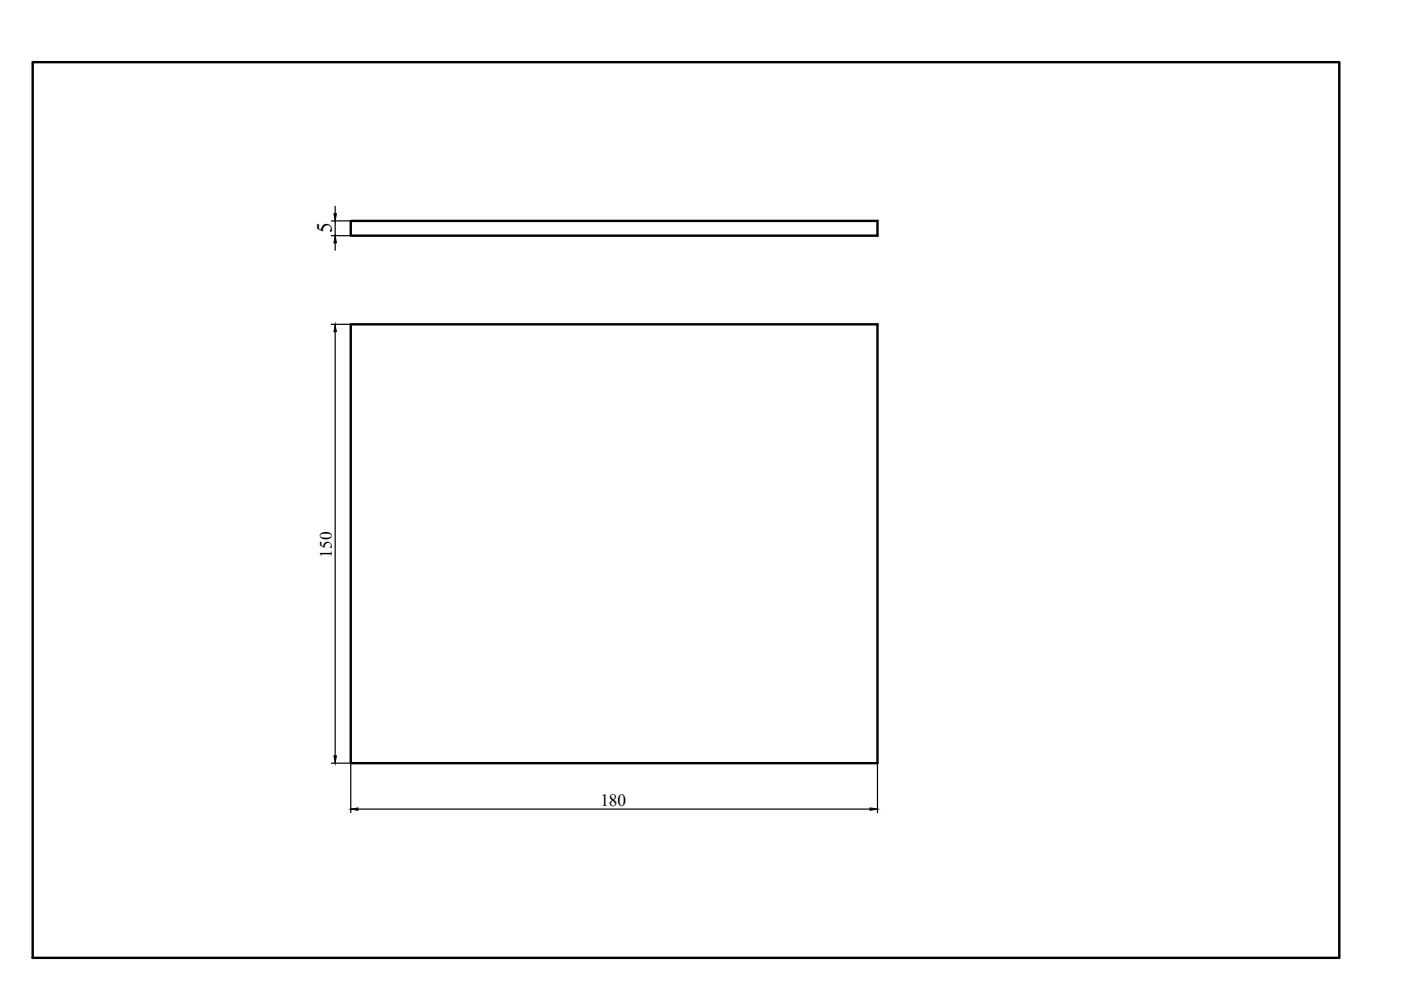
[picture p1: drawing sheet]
<svg xmlns="http://www.w3.org/2000/svg" width="297mm" height="210mm" viewBox="0 0 297 210" stroke-linecap="round" stroke-linejoin="round" font-family="sans-serif">
<defs><g id="words">
<text font-size="4.6" x="70.4" y="49.5" transform="rotate(-90 70.4 49.5)">5</text>
<g font-size="3.7">
<text x="70.4" y="118.2" transform="rotate(-90 70.4 118.2)">150</text>
<text x="127.3" y="170.9">180</text>
</g>
</g></defs>
<!-- layer: BOL -->
<path d="M74.4 46.8h111.6v3.2h-111.6zM74.4 68.8h111.6v93h-111.6z" fill="none" stroke="#000" stroke-width=".51"/>
<!-- layer: TXT -->
<path d="M70.3 46.8h4.1M70.3 50h4.1M71.1 43.7v1.6M71.1 46.8v3.2M71.1 51.5v1.6M70.3 68.8h4.1M71.1 70.3v89.9M70.3 161.8h4.1v10.5M75.9 171.5h108.6M186 161.8v10.5" fill="none" stroke="#000" stroke-width=".25"/>
<path d="M70.8 45.3h.5l-.2 1.5zM71.1 50l.2 1.5h-.5zM71.1 68.8l.2 1.5h-.5zM70.8 160.2h.5l-.2 1.6zM74.4 171.5l1.5-.2v.5zM184.5 171.3l1.5 .2-1.5 .3z" fill="#000" stroke="#000" stroke-width=".21"/>
<!-- layer: BOX -->
<path d="M6.9 13.2h277.1v189.9h-277.1z" fill="none" stroke="#000" stroke-width=".51"/>
<!-- layer: 0 -->
<path d="M6.9 13.2h277.1v189.9h-277.1z" fill="none" stroke="#000" stroke-width=".21"/>
<use href="#words"/>
</svg>
